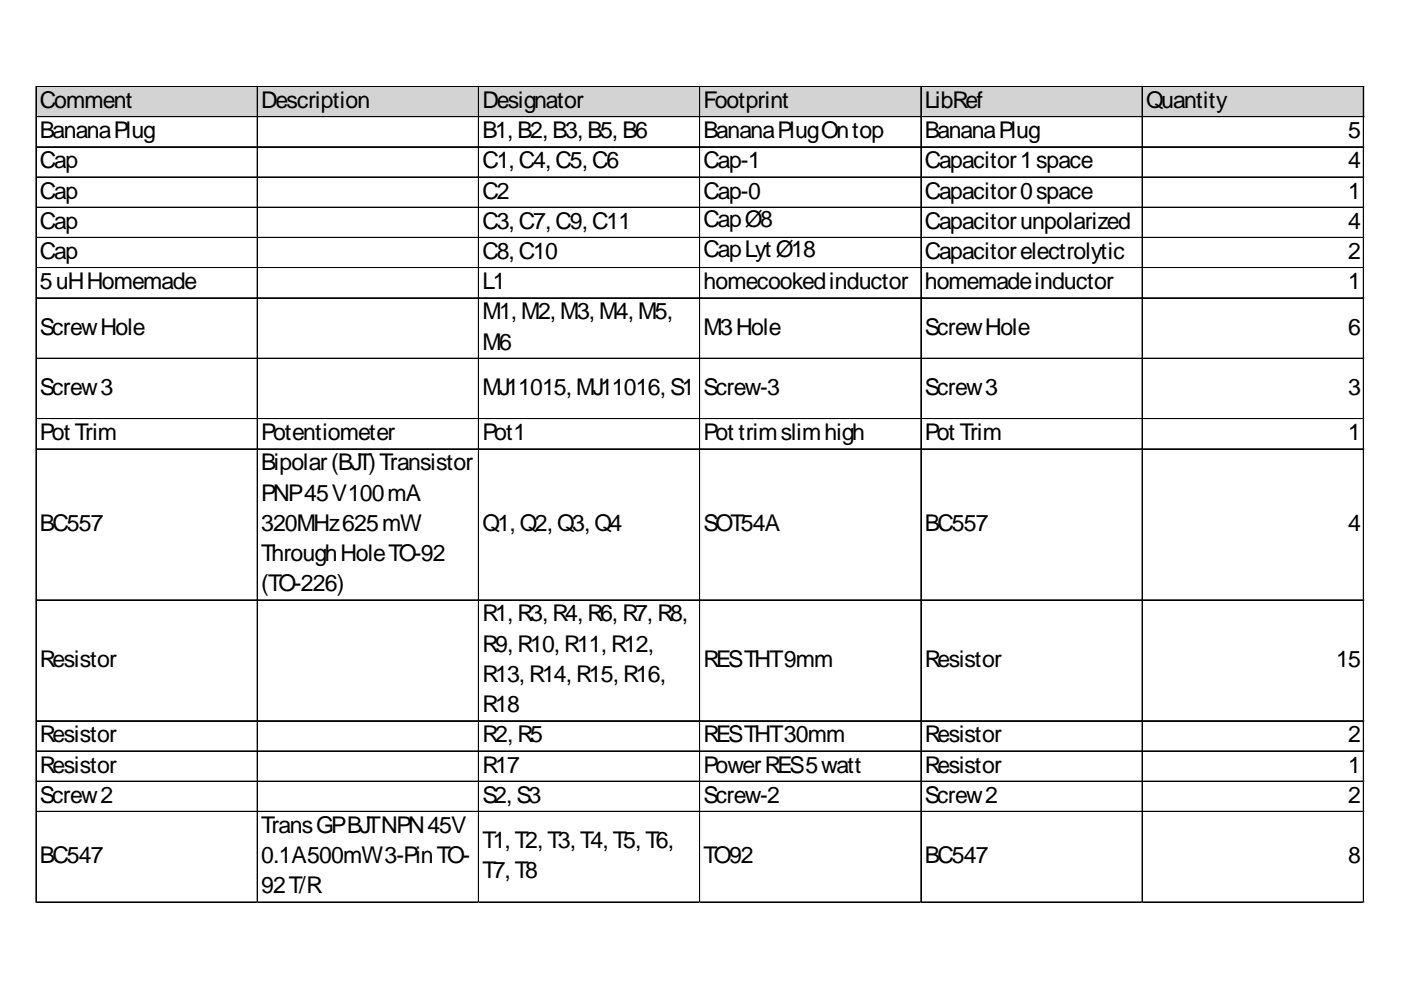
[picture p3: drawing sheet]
<svg xmlns="http://www.w3.org/2000/svg" width="297mm" height="210mm" viewBox="0 0 297 210" stroke-linecap="round" stroke-linejoin="round" font-family="sans-serif">
<defs><g id="words">
<g font-size="4.9">
<text x="8.5" y="22.9">Comment</text>
<text x="55.4" y="22.9">Description</text>
<text x="102.3" y="22.9">Designator</text>
<text x="149.2" y="22.9">Footprint</text>
<text x="196.1" y="22.9">LibRef</text>
<text x="243" y="22.9">Quantity</text>
<text x="8.5" y="29.3">BananaPlug</text>
<text x="102.3" y="29.3">B1, B2, B3, B5, B6</text>
<text x="149.2" y="29.3">BananaPlugOntop</text>
<text x="196.1" y="29.3">BananaPlug</text>
<text x="285.8" y="29.3">5</text>
<text x="8.5" y="35.7">Cap</text>
<text x="102.3" y="35.7">C1, C4, C5, C6</text>
<text x="149.2" y="35.7">Cap-1</text>
<text x="196.1" y="35.7">Capacitor1space</text>
<text x="285.8" y="35.7">4</text>
<text x="8.5" y="42.1">Cap</text>
<text x="102.3" y="42.1">C2</text>
<text x="149.2" y="42.1">Cap-0</text>
<text x="196.1" y="42.1">Capacitor0space</text>
<text x="285.8" y="42.1">1</text>
<text x="8.5" y="48.5">Cap</text>
<text x="102.3" y="48.5">C3, C7, C9, C11</text>
<text x="149.2" y="48.2">CapØ8</text>
<text x="196.1" y="48.5">Capacitorunpolarized</text>
<text x="285.8" y="48.5">4</text>
<text x="8.5" y="54.9">Cap</text>
<text x="102.3" y="54.9">C8, C10</text>
<text x="149.2" y="54.6">CapLyt Ø18</text>
<text x="196.1" y="54.9">Capacitorelectrolytic</text>
<text x="285.8" y="54.9">2</text>
<text x="8.5" y="61.3">5uHHomemade</text>
<text x="102.3" y="61.3">L1</text>
<text x="149.2" y="61.3">homecookedinductor</text>
<text x="196.1" y="61.3">homemadeinductor</text>
<text x="285.8" y="61.3">1</text>
<text x="8.5" y="70.9">ScrewHole</text>
<text x="102.3" y="67.7">M1, M2, M3, M4, M5,</text>
<text x="149.2" y="70.9">M3Hole</text>
<text x="196.1" y="70.9">ScrewHole</text>
<text x="285.8" y="70.9">6</text>
<text x="102.3" y="74.1">M6</text>
<text x="8.5" y="83.7">Screw3</text>
<text x="102.3" y="83.7">MJ11015, MJ11016, S1</text>
<text x="149.2" y="83.7">Screw-3</text>
<text x="196.1" y="83.7">Screw3</text>
<text x="285.8" y="83.7">3</text>
<text x="8.5" y="93.3">Pot Trim</text>
<text x="55.4" y="93.3">Potentiometer</text>
<text x="102.3" y="93.3">Pot1</text>
<text x="149.2" y="93.3">Pot trimslimhigh</text>
<text x="196.1" y="93.3">Pot Trim</text>
<text x="285.8" y="93.3">1</text>
<text x="55.4" y="99.7">Bipolar(BJT)Transistor</text>
<text x="55.4" y="106.2">PNP45V100mA</text>
<text x="8.5" y="112.6">BC557</text>
<text x="55.4" y="112.6">320MHz625mW</text>
<text x="102.3" y="112.6">Q1, Q2, Q3, Q4</text>
<text x="149.2" y="112.6">SOT54A</text>
<text x="196.1" y="112.6">BC557</text>
<text x="285.8" y="112.6">4</text>
<text x="55.4" y="119">ThroughHoleTO-92</text>
<text x="55.4" y="125.4">(TO-226)</text>
<text x="102.3" y="131.8">R1, R3, R4, R6, R7, R8,</text>
<text x="8.5" y="141.4">Resistor</text>
<text x="102.3" y="138.2">R9, R10, R11, R12,</text>
<text x="149.2" y="141.4">RESTHT9mm</text>
<text x="196.1" y="141.4">Resistor</text>
<text x="283.3" y="141.4">15</text>
<text x="102.3" y="144.6">R13, R14, R15, R16,</text>
<text x="102.3" y="151">R18</text>
<text x="8.5" y="157.4">Resistor</text>
<text x="102.3" y="157.4">R2, R5</text>
<text x="149.2" y="157.4">RESTHT30mm</text>
<text x="196.1" y="157.4">Resistor</text>
<text x="285.8" y="157.4">2</text>
<text x="8.5" y="163.8">Resistor</text>
<text x="102.3" y="163.8">R17</text>
<text x="149.2" y="163.8">PowerRES5watt</text>
<text x="196.1" y="163.8">Resistor</text>
<text x="285.8" y="163.8">1</text>
<text x="8.5" y="170.2">Screw2</text>
<text x="102.3" y="170.2">S2, S3</text>
<text x="149.2" y="170.2">Screw-2</text>
<text x="196.1" y="170.2">Screw2</text>
<text x="285.8" y="170.2">2</text>
<text x="55.4" y="176.6">TransGPBJTNPN45V</text>
<text x="102.3" y="179.8">T1, T2, T3, T4, T5, T6,</text>
<text x="8.5" y="183">BC547</text>
<text x="55.4" y="183">0.1A500mW3-PinTO-</text>
<text x="149.2" y="183">TO92</text>
<text x="196.1" y="183">BC547</text>
<text x="285.8" y="183">8</text>
<text x="55.4" y="189.4">92T/R</text>
<text x="102.3" y="186.2">T7, T8</text>
</g>
</g></defs>
<path d="M7.7 18.4h281.6v6.5h-281.6z" fill="#d3d3d3"/>
<g fill="none" stroke="#000" stroke-width=".21">
<path d="M7.6 18.3v173.1M7.7 18.3v173.1M7.8 18.3h281.4M7.8 18.4h281.4M54.5 18.5v172.9M54.6 18.5v172.9M101.4 18.5v172.9M101.5 18.5v172.9M148.3 18.5v172.9M148.4 18.5v172.9M195.2 18.5v172.9M195.3 18.5v172.9"/>
<path d="M242.1 18.5v172.9M242.2 18.5v172.9M289 18.5v172.9M289.1 18.5v172.9M7.8 24.7h281.4M7.8 24.8h281.4M7.8 31.1h281.4M7.8 31.2h281.4M7.8 37.5h281.4M7.8 37.6h281.4M7.8 43.9h281.4M7.8 44h281.4"/>
<path d="M7.8 50.3h281.4M7.8 50.4h281.4M7.8 56.7h281.4M7.8 56.8h281.4M7.8 63.1h281.4M7.8 63.2h281.4M7.8 75.9h281.4M7.8 76h281.4M7.8 88.7h281.4M7.8 88.8h281.4M7.8 95.2h281.4M7.8 127.2h281.4"/>
<path d="M7.8 127.3h281.4M7.8 152.8h281.4M7.8 152.9h281.4M7.8 159.2h281.4M7.8 159.3h281.4M7.8 165.6h281.4M7.8 165.7h281.4M7.8 172h281.4M7.8 172.1h281.4M7.8 191.2h281.4M7.8 191.3h281.4"/>
</g>
<path d="M7.6 191.4h.1" fill="none" stroke="#d4d4d4" stroke-width=".21"/>
<path d="M7.6 191.4h.2z" fill="#d4d4d4"/>
<path d="M54.5 191.4h.1" fill="none" stroke="#d4d4d4" stroke-width=".21"/>
<path d="M54.5 191.4h.2z" fill="#d4d4d4"/>
<path d="M101.4 191.4h.1" fill="none" stroke="#d4d4d4" stroke-width=".21"/>
<path d="M101.4 191.4h.2z" fill="#d4d4d4"/>
<path d="M148.3 191.4h.1" fill="none" stroke="#d4d4d4" stroke-width=".21"/>
<path d="M148.3 191.4h.2z" fill="#d4d4d4"/>
<path d="M195.2 191.4h.1" fill="none" stroke="#d4d4d4" stroke-width=".21"/>
<path d="M195.2 191.4h.2z" fill="#d4d4d4"/>
<path d="M242.1 191.4h.1" fill="none" stroke="#d4d4d4" stroke-width=".21"/>
<path d="M242.1 191.4h.2z" fill="#d4d4d4"/>
<path d="M289 191.4h.1" fill="none" stroke="#d4d4d4" stroke-width=".21"/>
<path d="M289 191.4h.2z" fill="#d4d4d4"/>
<path d="M289.2 31.1h.1" fill="none" stroke="#d4d4d4" stroke-width=".21"/>
<path d="M289.2 31.1l.1 .2z" fill="#d4d4d4"/>
<path d="M289.2 37.5h.1" fill="none" stroke="#d4d4d4" stroke-width=".21"/>
<path d="M289.2 37.5l.1 .2z" fill="#d4d4d4"/>
<path d="M289.2 43.9h.1" fill="none" stroke="#d4d4d4" stroke-width=".21"/>
<path d="M289.2 43.9l.1 .2z" fill="#d4d4d4"/>
<path d="M289.2 50.3h.1" fill="none" stroke="#d4d4d4" stroke-width=".21"/>
<path d="M289.2 50.3l.1 .2z" fill="#d4d4d4"/>
<path d="M289.2 56.7h.1" fill="none" stroke="#d4d4d4" stroke-width=".21"/>
<path d="M289.2 56.7l.1 .2z" fill="#d4d4d4"/>
<path d="M289.2 63.1h.1" fill="none" stroke="#d4d4d4" stroke-width=".21"/>
<path d="M289.2 63.1l.1 .2z" fill="#d4d4d4"/>
<path d="M289.2 75.9h.1" fill="none" stroke="#d4d4d4" stroke-width=".21"/>
<path d="M289.2 75.9l.1 .2z" fill="#d4d4d4"/>
<path d="M289.2 88.7h.1" fill="none" stroke="#d4d4d4" stroke-width=".21"/>
<path d="M289.2 88.7l.1 .2z" fill="#d4d4d4"/>
<path d="M289.2 95.2h.1" fill="none" stroke="#d4d4d4" stroke-width=".21"/>
<path d="M289.2 95.2l.1 .1z" fill="#d4d4d4"/>
<path d="M289.2 127.2h.1" fill="none" stroke="#d4d4d4" stroke-width=".21"/>
<path d="M289.2 127.2l.1 .1z" fill="#d4d4d4"/>
<path d="M289.2 152.8h.1" fill="none" stroke="#d4d4d4" stroke-width=".21"/>
<path d="M289.2 152.8l.1 .2z" fill="#d4d4d4"/>
<path d="M289.2 159.2h.1" fill="none" stroke="#d4d4d4" stroke-width=".21"/>
<path d="M289.2 159.2l.1 .2z" fill="#d4d4d4"/>
<path d="M289.2 165.6h.1" fill="none" stroke="#d4d4d4" stroke-width=".21"/>
<path d="M289.2 165.6l.1 .2z" fill="#d4d4d4"/>
<path d="M289.2 172h.1" fill="none" stroke="#d4d4d4" stroke-width=".21"/>
<path d="M289.2 172l.1 .2z" fill="#d4d4d4"/>
<path d="M289.2 191.2h.1" fill="none" stroke="#d4d4d4" stroke-width=".21"/>
<path d="M289.2 191.2l.1 .2z" fill="#d4d4d4"/>
<use href="#words"/>
</svg>
